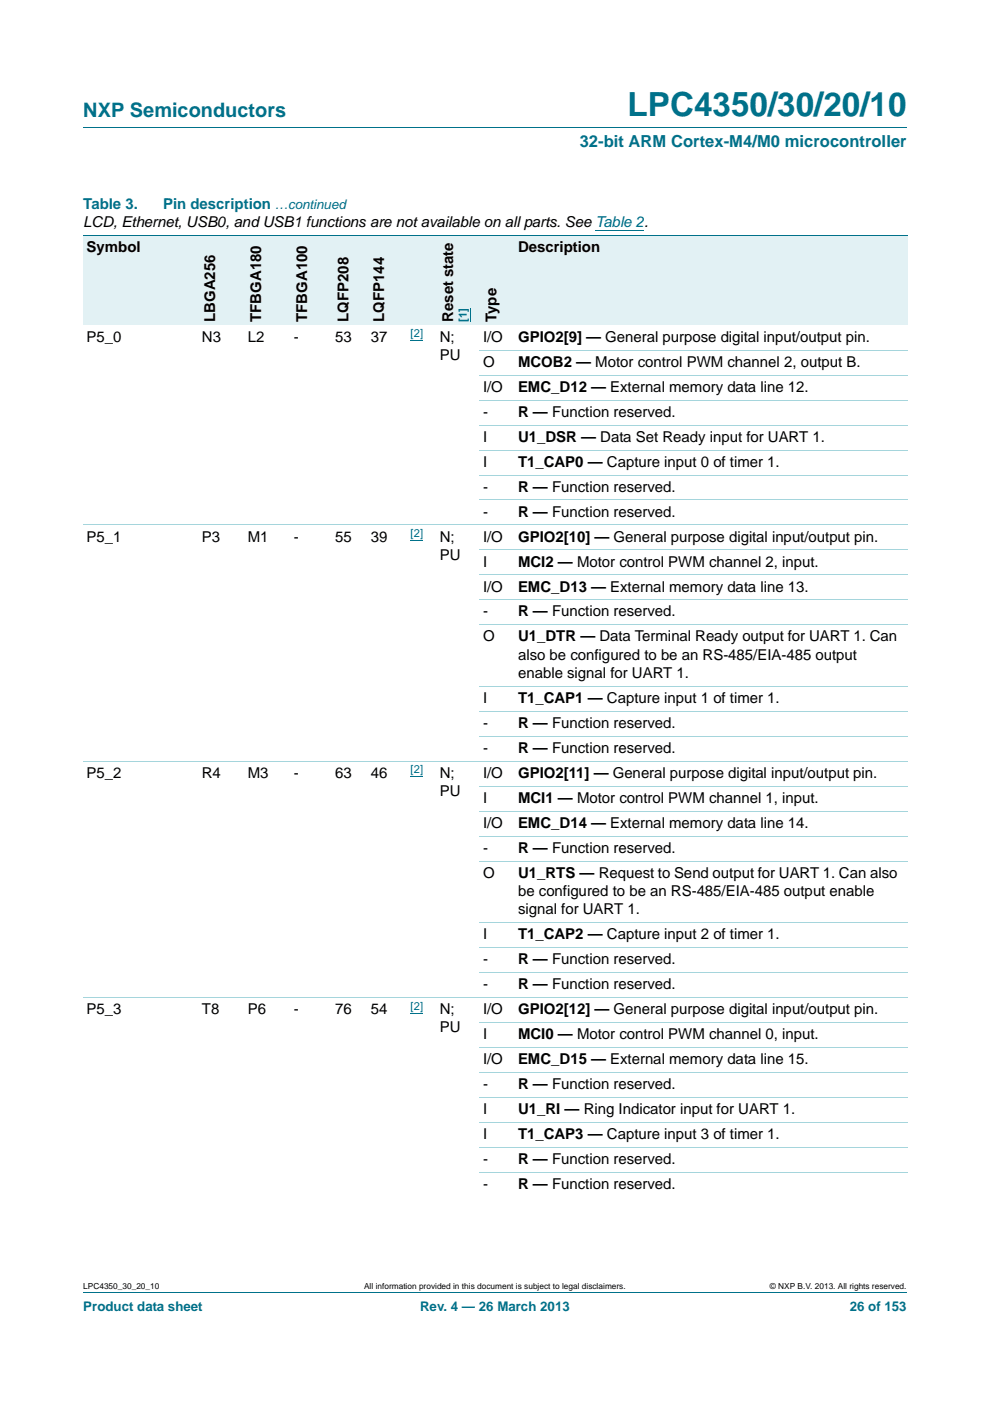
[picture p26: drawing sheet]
<svg xmlns="http://www.w3.org/2000/svg" width="210mm" height="297mm" viewBox="0 0 210 297" stroke-linecap="round" stroke-linejoin="round" font-family="sans-serif">
<defs><g id="words">
<text font-size="7" fill="#00718a" x="133.1" y="24.6">LPC4350/30/20/10</text>
<text font-size="4.2" fill="#00718a" x="17.7" y="24.9">NXP Semiconductors</text>
<text font-size="3.5" fill="#00718a" x="123" y="31.1">32-bit ARM Cortex-M4/M0 microcontroller</text>
<g font-size="3.2" fill="#00718a">
<text x="17.7" y="44.3">Table 3.</text>
<text x="34.6" y="44.3">Pin description</text>
</g>
<g font-size="3.2">
<text x="17.7" y="48.2">LCD, Ethernet, USB0, and USB1 functions are not available on all parts. See Table 2.</text>
<text x="18.4" y="53.4">Symbol</text>
<text x="109.9" y="53.4">Description</text>
<text x="45.6" y="68.3" transform="rotate(-90 45.6 68.3)">LBGA256</text>
<text x="55.4" y="68.3" transform="rotate(-90 55.4 68.3)">TFBGA180</text>
<text x="65.2" y="68.3" transform="rotate(-90 65.2 68.3)">TFBGA100</text>
<text x="73.9" y="68.3" transform="rotate(-90 73.9 68.3)">LQFP208</text>
<text x="81.5" y="68.3" transform="rotate(-90 81.5 68.3)">LQFP144</text>
<text x="96.1" y="68.3" transform="rotate(-90 96.1 68.3)">Reset state</text>
<text x="105.3" y="68.3" transform="rotate(-90 105.3 68.3)">Type</text>
<text x="18.4" y="72.5">P5_0</text>
<text x="42.8" y="72.5">N3</text>
<text x="52.6" y="72.5">L2</text>
<text x="62.3" y="72.5">-</text>
<text x="71.1" y="72.5">53</text>
<text x="78.7" y="72.5">37</text>
<text x="93.3" y="72.5">N;</text>
<text x="93.3" y="76.4">PU</text>
<text x="102.4" y="72.5">I/O</text>
<text x="102.4" y="77.8">O</text>
<text x="109.9" y="72.5">GPIO2[9] — General purpose digital input/output pin.</text>
<text x="109.9" y="77.8">MCOB2 — Motor control PWM channel 2, output B.</text>
<text x="102.4" y="83.1">I/O</text>
<text x="109.9" y="83.1">EMC_D12 — External memory data line 12.</text>
<text x="102.4" y="88.4">-</text>
<text x="109.9" y="88.4">R — Function reserved.</text>
<text x="102.4" y="93.7">I</text>
<text x="109.9" y="93.7">U1_DSR — Data Set Ready input for UART 1.</text>
<text x="102.4" y="99">I</text>
<text x="109.9" y="99">T1_CAP0 — Capture input 0 of timer 1.</text>
<text x="102.4" y="104.3">-</text>
<text x="109.9" y="104.3">R — Function reserved.</text>
<text x="102.4" y="109.5">-</text>
<text x="109.9" y="109.5">R — Function reserved.</text>
<text x="18.4" y="114.8">P5_1</text>
<text x="42.8" y="114.8">P3</text>
<text x="52.5" y="114.8">M1</text>
<text x="62.3" y="114.8">-</text>
<text x="71.1" y="114.8">55</text>
<text x="78.7" y="114.8">39</text>
<text x="93.3" y="114.8">N;</text>
<text x="93.3" y="118.7">PU</text>
<text x="102.4" y="114.8">I/O</text>
<text x="109.9" y="114.8">GPIO2[10] — General purpose digital input/output pin.</text>
<text x="102.4" y="120.1">I</text>
<text x="102.4" y="125.4">I/O</text>
<text x="109.9" y="120.1">MCI2 — Motor control PWM channel 2, input.</text>
<text x="109.9" y="125.4">EMC_D13 — External memory data line 13.</text>
<text x="102.4" y="130.7">-</text>
<text x="109.9" y="130.7">R — Function reserved.</text>
<text x="102.4" y="136">O</text>
<text x="109.9" y="136">U1_DTR — Data Terminal Ready output for UART 1. Can</text>
<text x="109.9" y="139.9">also be configured to be an RS-485/EIA-485 output</text>
<text x="109.9" y="143.7">enable signal for UART 1.</text>
<text x="102.4" y="149.1">I</text>
<text x="109.9" y="149.1">T1_CAP1 — Capture input 1 of timer 1.</text>
<text x="102.4" y="154.4">-</text>
<text x="109.9" y="154.4">R — Function reserved.</text>
<text x="102.4" y="159.6">-</text>
<text x="109.9" y="159.6">R — Function reserved.</text>
<text x="18.4" y="164.9">P5_2</text>
<text x="42.8" y="164.9">R4</text>
<text x="52.5" y="164.9">M3</text>
<text x="62.3" y="164.9">-</text>
<text x="71.1" y="164.9">63</text>
<text x="78.7" y="164.9">46</text>
<text x="93.3" y="164.9">N;</text>
<text x="102.4" y="164.9">I/O</text>
<text x="109.9" y="164.9">GPIO2[11] — General purpose digital input/output pin.</text>
<text x="93.3" y="168.8">PU</text>
<text x="102.4" y="170.2">I</text>
<text x="109.9" y="170.2">MCI1 — Motor control PWM channel 1, input.</text>
<text x="102.4" y="175.5">I/O</text>
<text x="109.9" y="175.5">EMC_D14 — External memory data line 14.</text>
<text x="102.4" y="180.8">-</text>
<text x="109.9" y="180.8">R — Function reserved.</text>
<text x="102.4" y="186.1">O</text>
<text x="109.9" y="186.1">U1_RTS — Request to Send output for UART 1. Can also</text>
<text x="109.9" y="190">be configured to be an RS-485/EIA-485 output enable</text>
<text x="109.9" y="193.8">signal for UART 1.</text>
<text x="102.4" y="199.1">I</text>
<text x="109.9" y="199.1">T1_CAP2 — Capture input 2 of timer 1.</text>
<text x="102.4" y="204.4">-</text>
<text x="102.4" y="209.7">-</text>
<text x="109.9" y="204.4">R — Function reserved.</text>
<text x="109.9" y="209.7">R — Function reserved.</text>
<text x="18.4" y="215">P5_3</text>
<text x="42.8" y="215">T8</text>
<text x="52.5" y="215">P6</text>
<text x="62.3" y="215">-</text>
<text x="71.1" y="215">76</text>
<text x="78.7" y="215">54</text>
<text x="93.3" y="215">N;</text>
<text x="102.4" y="215">I/O</text>
<text x="109.9" y="215">GPIO2[12] — General purpose digital input/output pin.</text>
<text x="93.3" y="218.9">PU</text>
<text x="102.4" y="220.3">I</text>
<text x="109.9" y="220.3">MCI0 — Motor control PWM channel 0, input.</text>
<text x="102.4" y="225.6">I/O</text>
<text x="109.9" y="225.6">EMC_D15 — External memory data line 15.</text>
<text x="102.4" y="230.9">-</text>
<text x="109.9" y="230.9">R — Function reserved.</text>
<text x="102.4" y="236.2">I</text>
<text x="109.9" y="236.2">U1_RI — Ring Indicator input for UART 1.</text>
<text x="102.4" y="241.5">I</text>
<text x="109.9" y="241.5">T1_CAP3 — Capture input 3 of timer 1.</text>
<text x="102.4" y="246.8">-</text>
<text x="109.9" y="246.8">R — Function reserved.</text>
<text x="102.4" y="252.1">-</text>
<text x="109.9" y="252.1">R — Function reserved.</text>
</g>
<g font-size="2.8" fill="#00718a">
<text x="58.3" y="44.3">…continued</text>
<text x="17.7" y="277.9">Product data sheet</text>
<text x="89.1" y="277.9">Rev. 4 — 26 March 2013</text>
<text x="180.2" y="277.9">26 of 153</text>
</g>
<g font-size="2.4" fill="#00f">
<text x="87.1" y="71.5">[2]</text>
<text x="99" y="68.3" transform="rotate(-90 99 68.3)">[1]</text>
<text x="87.1" y="113.9">[2]</text>
<text x="87.1" y="164">[2]</text>
<text x="87.1" y="214.1">[2]</text>
</g>
<g font-size="1.8">
<text x="17.7" y="273.3">LPC4350_30_20_10</text>
<text x="77.2" y="273.3">All information provided in this document is subject to legal disclaimers.</text>
<text x="163.3" y="273.3">© NXP B.V. 2013. All rights reserved.</text>
</g>
</g></defs>
<path d="M17.7 27h174.6M17.7 273.9h174.6" fill="none" stroke="#00718a" stroke-width=".21"/>
<path d="M126.3 48.9h10.3M87.1 72.2h2.6M87.1 114.6h2.6M87.1 164.7h2.6M87.1 214.8h2.6" fill="none" stroke="#00f" stroke-width=".21"/>
<g fill="#e2f1f4">
<path d="M17.7 49.9h24.4v19.1h-24.4z"/>
<path d="M42.1 49.9h9.8v19.1h-9.8z"/>
<path d="M51.9 49.9h9.7v19.1h-9.7z"/>
<path d="M61.6 49.9h8.8v19.1h-8.8z"/>
<path d="M70.4 49.9h7.6v19.1h-7.6z"/>
<path d="M78 49.9h8.4v19.1h-8.4z"/>
<path d="M86.4 49.9h15.3v19.1h-15.3z"/>
</g>
<path d="M99.7 65.3v3" fill="none" stroke="#00f" stroke-width=".21"/>
<g fill="#e2f1f4">
<path d="M101.7 49.9h7.5v19.1h-7.5z"/>
<path d="M109.2 49.9h83.3v19.1h-83.3z"/>
</g>
<path d="M17.7 49.9h174.8" fill="none" stroke="#00718a" stroke-width=".21"/>
<g fill="none" stroke="#a5d5dc" stroke-width=".21">
<path d="M101.7 74.3h90.8M101.7 79.5h90.8M101.7 84.8h90.8M101.7 90.1h90.8M101.7 95.4h90.8M17.7 111.3h174.8M101.7 100.7h90.8M101.7 106h90.8M101.7 116.6h90.8M101.7 121.9h90.8M101.7 127.2h90.8M101.7 132.5h90.8"/>
<path d="M101.7 145.5h90.8M101.7 150.8h90.8M101.7 156.1h90.8M17.7 161.4h174.8M101.7 166.7h90.8M101.7 172h90.8M101.7 177.3h90.8M101.7 182.6h90.8M101.7 195.6h90.8M17.7 211.5h174.8M101.7 200.9h90.8M101.7 206.2h90.8"/>
<path d="M101.7 216.8h90.8M101.7 222.1h90.8M101.7 227.4h90.8M101.7 232.7h90.8M101.7 238h90.8M101.7 243.2h90.8M101.7 248.5h90.8"/>
</g>
<use href="#words"/>
</svg>
